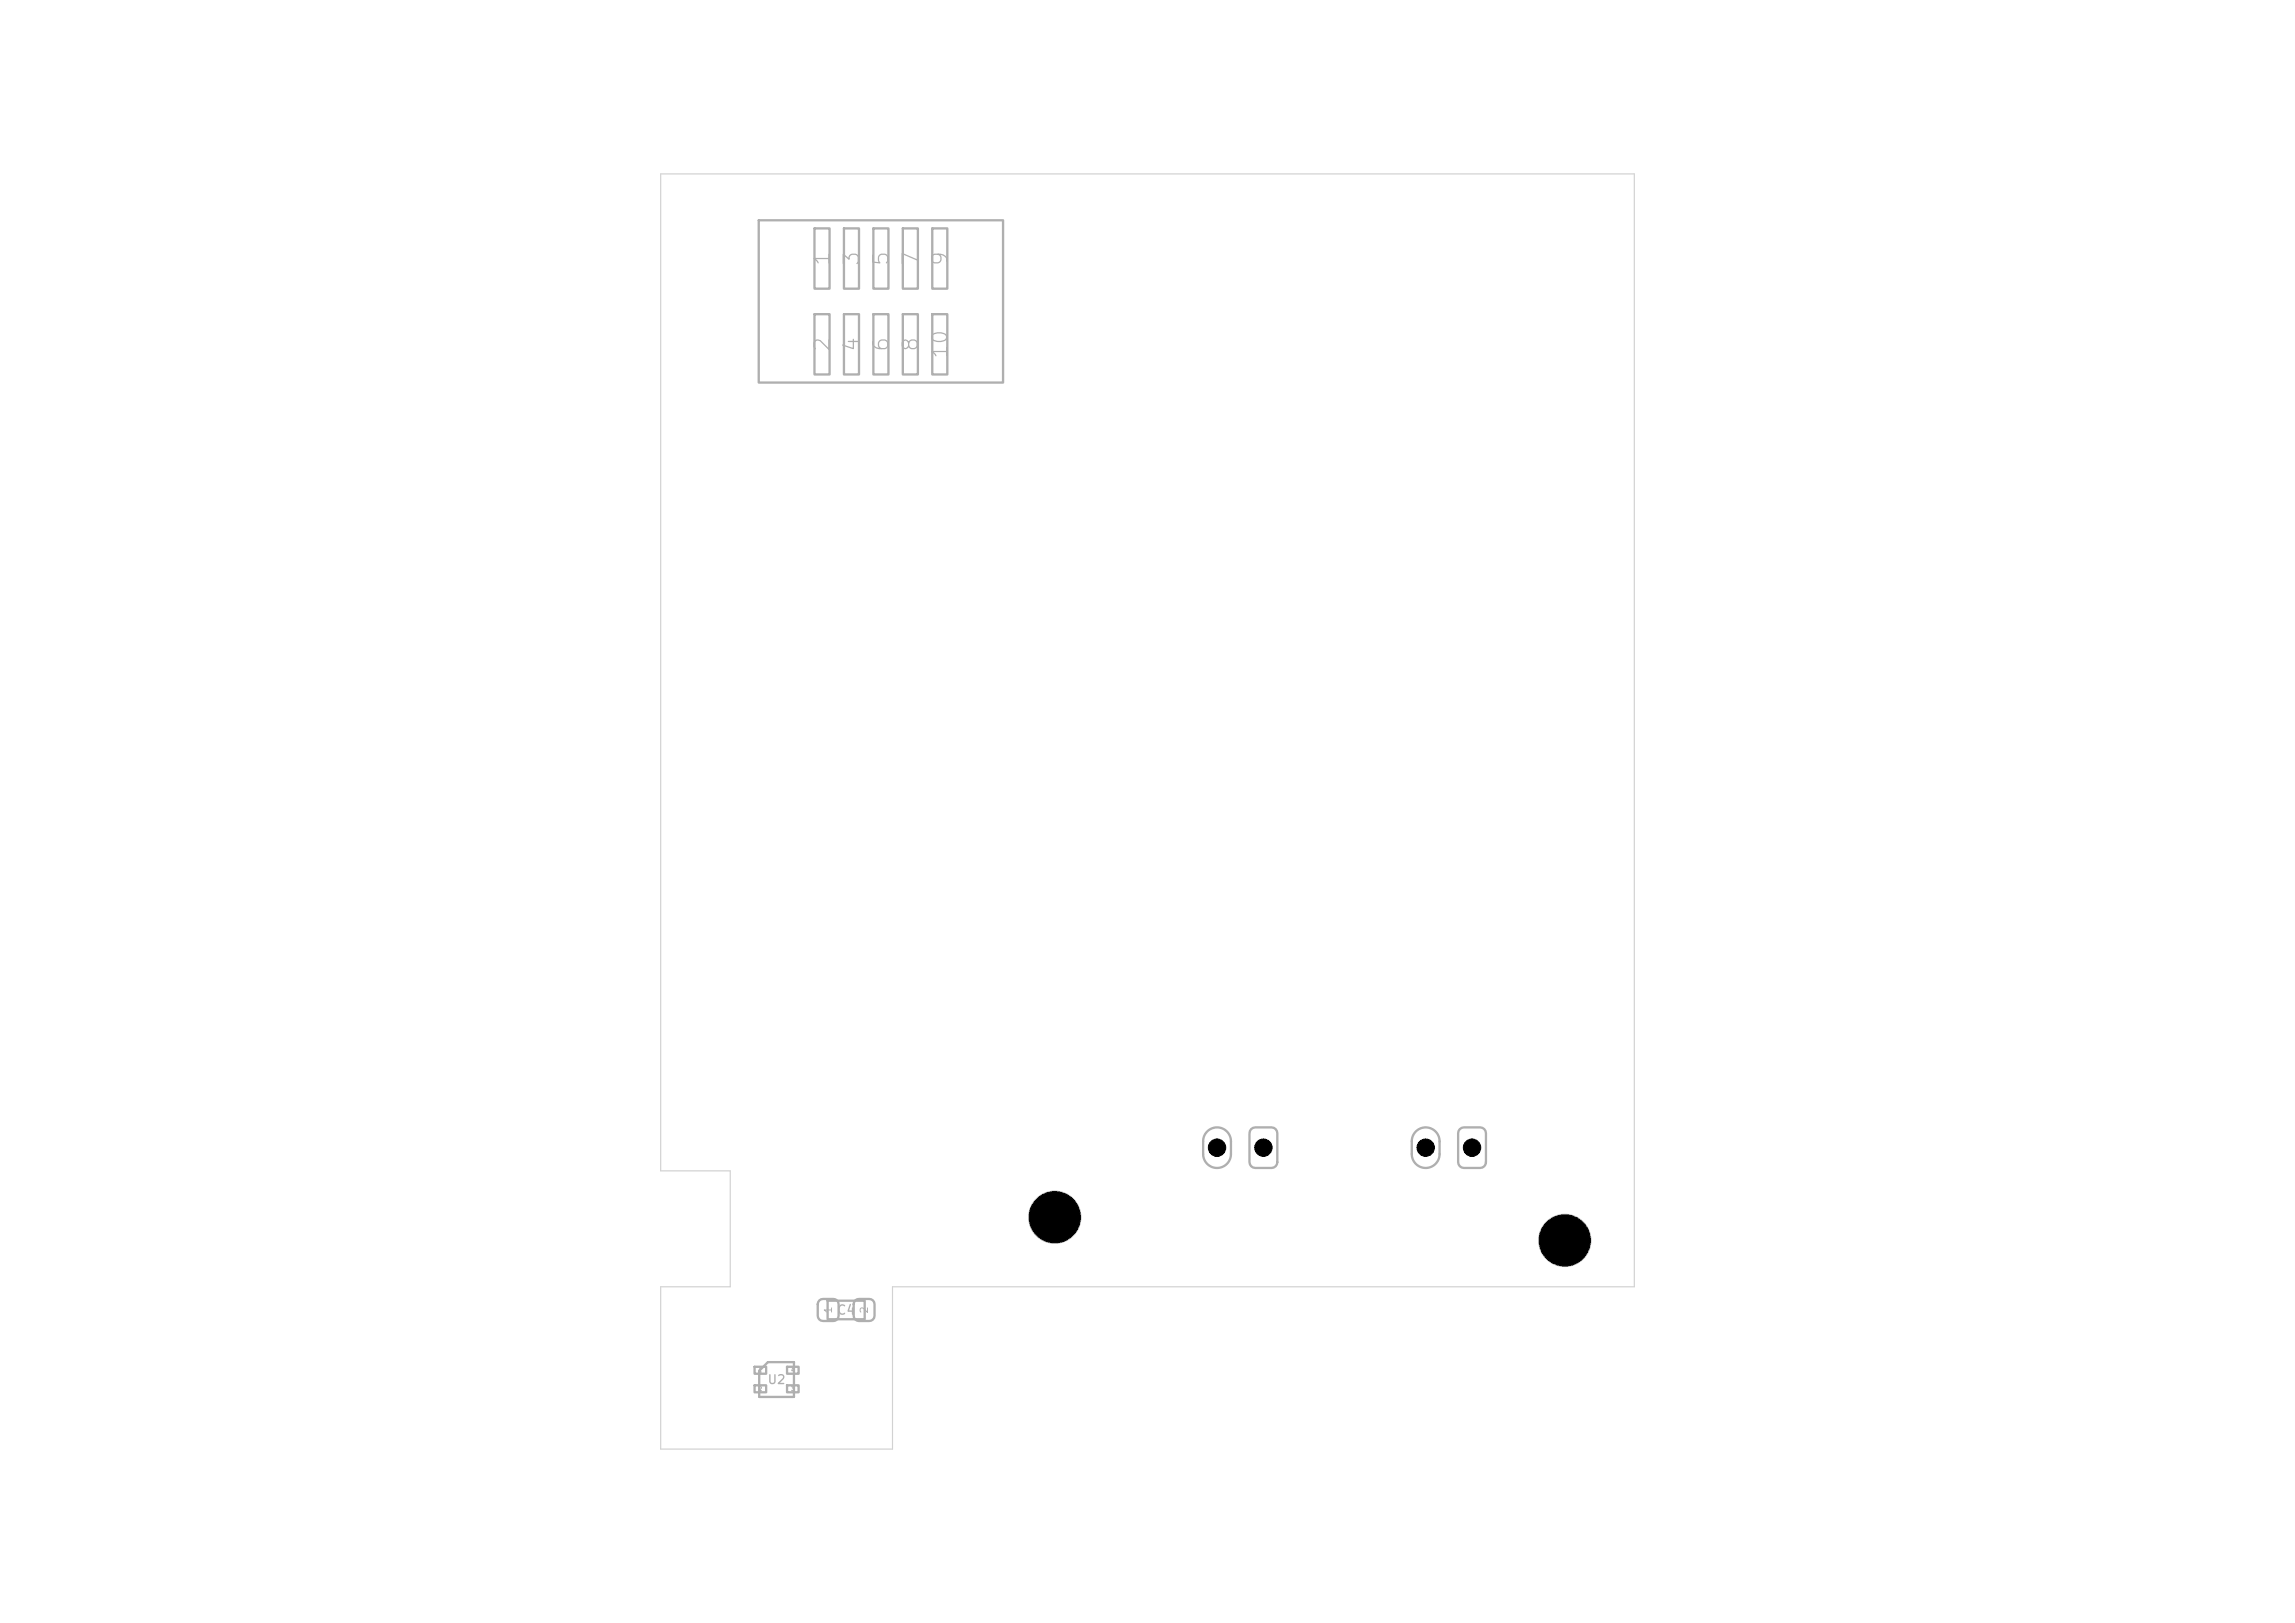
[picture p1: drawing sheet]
<svg xmlns="http://www.w3.org/2000/svg" width="297mm" height="210mm" viewBox="0 0 297 210" stroke-linecap="round" stroke-linejoin="round" font-family="sans-serif">
<defs><g id="words">
<g font-size="3" fill="#afafaf">
<text x="133.2" y="159.8">H1</text>
<text x="199.2" y="162.8">H2</text>
</g>
<g font-size="2" fill="#afafaf">
<text x="107.9" y="34.6" transform="rotate(-90 107.9 34.6)">1</text>
<text x="111.7" y="34.6" transform="rotate(-90 111.7 34.6)">3</text>
<text x="115.5" y="34.6" transform="rotate(-90 115.5 34.6)">5</text>
<text x="119.3" y="34.6" transform="rotate(-90 119.3 34.6)">7</text>
<text x="123.1" y="34.6" transform="rotate(-90 123.1 34.6)">9</text>
<text x="107.9" y="45.7" transform="rotate(-90 107.9 45.7)">2</text>
<text x="111.7" y="45.7" transform="rotate(-90 111.7 45.7)">4</text>
<text x="115.5" y="45.7" transform="rotate(-90 115.5 45.7)">6</text>
<text x="119.3" y="45.7" transform="rotate(-90 119.3 45.7)">8</text>
<text x="123.1" y="46.6" transform="rotate(-90 123.1 46.6)">10</text>
</g>
<g font-size="1.7" fill="#afafaf">
<text x="158.8" y="149.5" transform="rotate(-90 158.8 149.5)">2</text>
<text x="164.8" y="149.5" transform="rotate(-90 164.8 149.5)">1</text>
<text x="185.8" y="149.5" transform="rotate(-90 185.8 149.5)">2</text>
<text x="191.8" y="149.5" transform="rotate(-90 191.8 149.5)">1</text>
</g>
<text font-size="1.2" fill="#afafaf" x="108.2" y="170.4">C4</text>
<text font-size="1.1" fill="#afafaf" x="99.2" y="179.4">U2</text>
<g font-size=".9" fill="#afafaf">
<text x="107.9" y="170.1" transform="rotate(-90 107.9 170.1)">1</text>
<text x="112.5" y="170.1" transform="rotate(-90 112.5 170.1)">2</text>
</g>
<g font-size=".5" fill="#afafaf">
<text x="98.1" y="177.7">1</text>
<text x="102.3" y="177.7">4</text>
<text x="98.1" y="180.1">2</text>
<text x="102.3" y="180.1">3</text>
</g>
</g></defs>
<g fill="none" stroke="#afafaf" stroke-width=".3">
<path d="M98.2 28.5h31.6v21h-31.6zM105.4 29.6h2v7.8h-2zM109.2 29.6h2v7.8h-2zM113 29.6h2v7.8h-2zM116.8 29.6h2v7.8h-2zM120.6 29.6h2v7.8h-2zM105.4 40.7h2v7.8h-2zM109.2 40.7h2v7.8h-2zM113 40.7h2v7.8h-2zM116.8 40.7h2v7.8h-2zM120.6 40.7h2v7.8h-2zM156.2 146.4a1.8 1.8 0 0 1 2-.4 1.8 1.8 0 0 1 1.1 1.7v1.6a1.8 1.8 0 0 1-1.8 1.8 1.8 1.8 0 0 1-1.8-1.8v-1.6a1.8 1.8 0 0 1 .5-1.3z"/>
<path d="M161.9 146.1l.6-.2h2.1a.75 .75 0 0 1 .7 .7v3.8a.75 .75 0 0 1-.7 .7h-2.1a.75 .75 0 0 1-.8-.7v-3.8zM183.2 146.4a1.8 1.8 0 0 1 2-.4 1.8 1.8 0 0 1 1.1 1.7v1.6a1.8 1.8 0 0 1-1.8 1.8 1.8 1.8 0 0 1-1.8-1.8v-1.6a1.8 1.8 0 0 1 .5-1.3zM188.9 146.1l.6-.2h2.1a.75 .75 0 0 1 .7 .7v3.8a.75 .75 0 0 1-.7 .7h-2.1a.75 .75 0 0 1-.8-.7v-3.8zM97.7 176.9h1.5v.9h-1.5zM97.7 179.3h1.5v.9h-1.5zM98.3 177.4l1.1-1.1h3.4v4.5h-4.5zM101.9 179.3h1.5v.9h-1.5zM101.9 176.9h1.5v.9h-1.5zM106 168.3l.5-.2h1.4a.67 .67 0 0 1 .6 .7v1.5a.67 .67 0 0 1-.6 .6h-1.4a.68 .68 0 0 1-.7-.6v-1.5zM107.1 168.3h4.8v2.4h-4.8zM110.7 168.3l.5-.2h1.3a.67 .67 0 0 1 .7 .7v1.5a.67 .67 0 0 1-.7 .6h-1.3a.68 .68 0 0 1-.7-.6v-1.5z"/>
<circle cx="136.5" cy="157.5" r="3.3"/>
<circle cx="202.5" cy="160.5" r="3.3"/>
</g>
<path d="M85.5 22.5h126v144h-96v21h-30v-21h9v-15h-9z" fill="none" stroke="#d0d2cd" stroke-width=".15"/>
<g fill="#000" stroke="#000" stroke-width=".13">
<circle cx="136.5" cy="157.5" r="3.3"/>
<circle cx="157.5" cy="148.5" r="1.12"/>
<circle cx="163.5" cy="148.5" r="1.12"/>
<circle cx="184.5" cy="148.5" r="1.12"/>
<circle cx="190.5" cy="148.5" r="1.12"/>
<circle cx="202.5" cy="160.5" r="3.3"/>
</g>
<use href="#words"/>
</svg>
